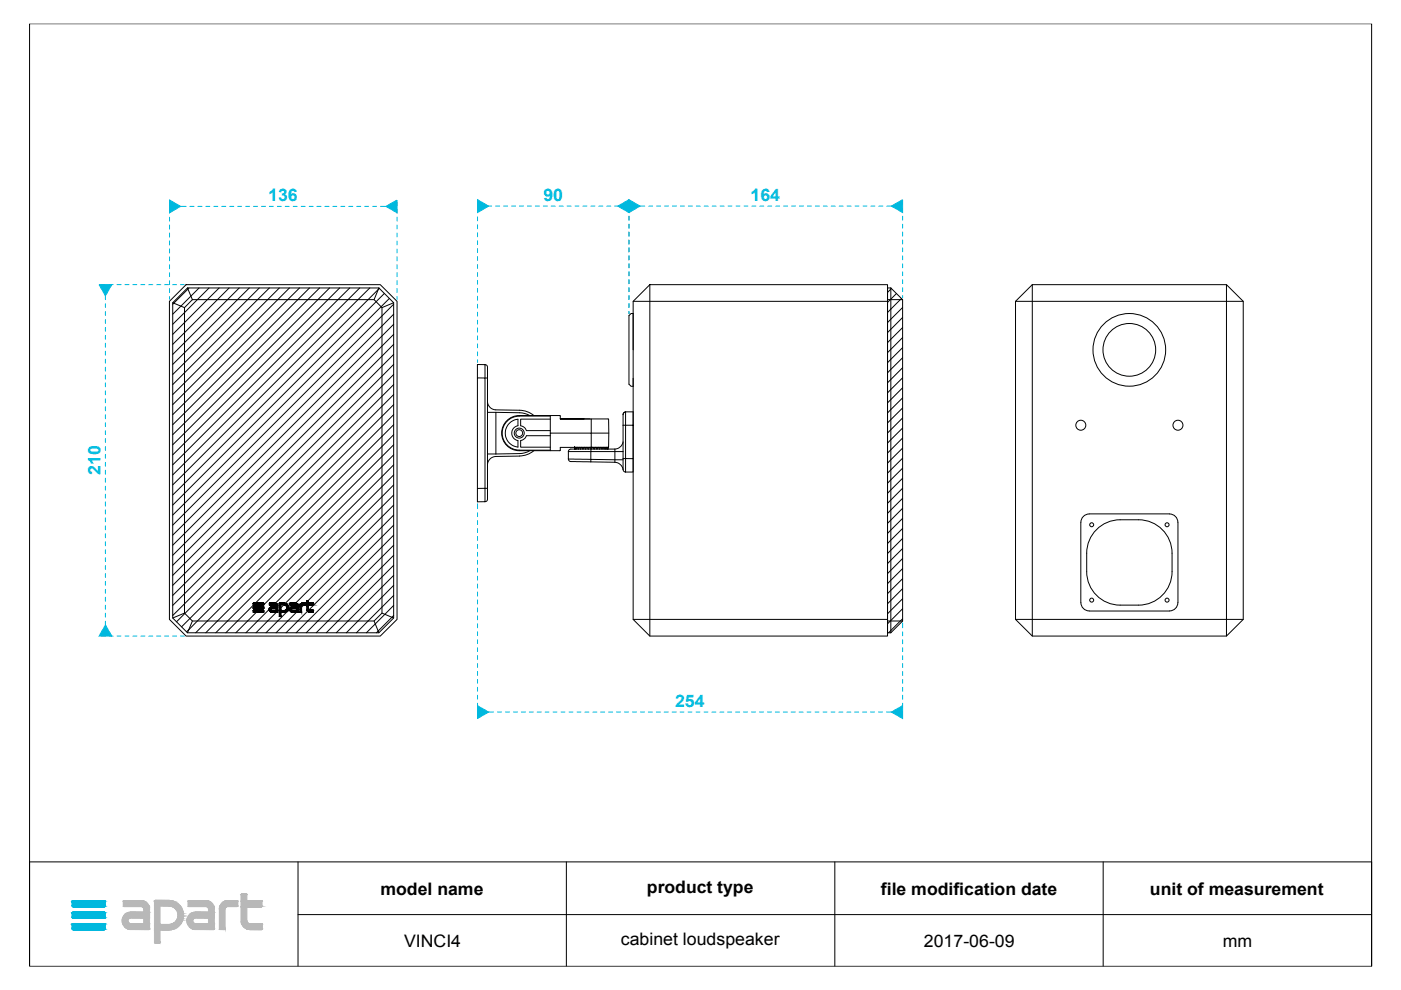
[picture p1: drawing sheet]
<svg xmlns="http://www.w3.org/2000/svg" width="297mm" height="210mm" viewBox="0 0 297 210" stroke-linecap="round" stroke-linejoin="round" font-family="sans-serif">
<defs><g id="words">
<g font-size="3.7" fill="#00c3e4">
<text x="56.9" y="42.7">136</text>
<text x="115.2" y="42.7">90</text>
<text x="159.1" y="42.7">164</text>
<text x="21.3" y="100.7" transform="rotate(-90 21.3 100.7)">210</text>
<text x="143.1" y="149.9">254</text>
</g>
<g font-size="3.7">
<text x="80.6" y="189.7">model name</text>
<text x="137.2" y="189.3">product type</text>
<text x="186.8" y="189.7">file modification date</text>
<text x="243.8" y="189.7">unit of measurement</text>
<text x="85.7" y="200.8">VINCI4</text>
<text x="131.6" y="200.4">cabinet loudspeaker</text>
<text x="195.9" y="200.8">2017-06-09</text>
<text x="259.3" y="200.8">mm</text>
</g>
</g></defs>
<g fill="none" stroke="#000" stroke-width=".21">
<path d="M6.3 5h284.5v199.9h-284.5zM36.6 64.2l2.5 1M39.5 60.4h41.1l3.6 3.5v67.4l-3.6 3.6h-41.1l-3.6-3.6v-67.4zM39.8 61.1l-3.2 3.1v66.8l3.2 3.2h40.5l3.2-3.2v-66.8l-3.2-3.1M39.8 61.1h40.5M39.8 61.1l1 2.4M40.1 61.1l-3.5 3.4M40.8 63.5h38.5l1.7 1.7v64.8l-1.7 1.7h-38.5l-1.7-1.7v-64.8zM42.2 61.1l-5.6 5.5M44.3 61.1l-7.7 7.7M46.5 61.1l-9.9 9.8M48.6 61.1l-12 11.9"/>
<path d="M50.7 61.1l-14.1 14.1M52.9 61.1l-16.3 16.2M55 61.1l-18.4 18.3M57.1 61.1l-20.5 20.4M59.2 61.1l-22.6 22.6M61.4 61.1l-24.8 24.7M63.5 61.1l-26.9 26.8M65.6 61.1l-29 29M67.8 61.1l-31.2 31.1M69.9 61.1l-33.3 33.2M72 61.1l-35.4 35.3M74.1 61.1l-37.5 37.5"/>
<path d="M76.3 61.1l-39.7 39.6M78.4 61.1l-41.8 41.7M80.3 61.1l-1 2.4M80.4 61.2l-43.8 43.8M81.5 62.2l-44.9 44.9M82.6 63.3l-46 45.9M83.5 64.5l-46.9 46.8M83.5 66.6l-46.9 46.9M83.5 68.8l-46.9 46.8M83.5 70.9l-46.9 46.8M83.5 73l-46.9 46.9M83.5 75.2l-46.9 46.8"/>
<path d="M83.5 77.3l-46.9 46.8M83.5 79.4l-46.9 46.8M83.5 64.2l-2.5 1M102.8 77.4l-1.6-.1v2.8M102.8 77.3a.81 .81 0 0 1 .6 1.2v1.6M102.8 77.4v2.7h.6M102.8 77.3v.1M134.2 63.9l3.6-3.5h50.4v74.5h-50.4l-3.6-3.6zM134.2 74.2v-7.7h-.4l-.4 .4v14.6l.4 .4h.4v-1.7M134.2 63.9h54M137.8 60.4v74.5M188.2 63.5h3.2"/>
<path d="M188.9 61.1h-.7v73.1h.7M188.9 61.1l2.5 2.4v68.2M188.9 61.1v73.1M189 61.2l-.8 .8M190.1 62.2l-1.9 1.9M191.1 63.3l-2.9 3M191.4 65.2l-3.2 3.2M191.4 67.3l-3.2 3.2M191.4 69.5l-3.2 3.2M191.4 71.6l-3.2 3.2M191.4 73.7l-3.2 3.2M191.4 75.8l-3.2 3.2"/>
<path d="M191.4 78l-3.2 3.2M215.3 63.9h48.3M218.9 60.4h41.1v74.5M218.9 60.4l-3.6 3.5v67.4l3.6 3.6h41.1l3.6-3.6v-67.4l-3.6-3.5M218.9 60.4v74.5M83.5 81.5l-46.9 46.9M83.5 83.7l-46.9 46.8M83.5 85.8l-46.1 46M83.5 87.9l-45 45M83.5 90.1l-43.9 43.9M83.5 92.2l-42 42M83.5 94.3l-39.9 39.9"/>
<path d="M83.5 96.4l-37.8 37.8M83.5 98.6l-35.6 35.6M103.4 85.2a1.84 1.84 0 0 0 1.7 1.7l5.6 .1 1.6 .5 .9 .6M103.4 80.1v23.4M103.4 87.4h.1M103.4 96.3h.1M103.4 87.4h1.7M103.4 96.3h1.7M105.1 87.4l5.6 .2 1.6 .5M105.1 87.4v8.9M107.9 89.8l.9-.6 1-.3v1.4a1.6 1.6 0 0 0-1.3 1.5 1.6 1.6 0 0 0 1.3 1.6v1.4a2.97 2.97 0 0 1-2.5-1.9 2.97 2.97 0 0 1 .6-3.1zM110.1 88.2a3.6 3.6 0 0 0-3.6 3.6 3.6 3.6 0 0 0 3.6 3.6"/>
<path d="M110.1 88.2h6.6v3.6M112.3 95.6l-1.6 .5-5.6 .2M113.2 95.5l-.9 .7-1.6 .4-5.6 .2a1.82 1.82 0 0 0-1.7 1.7M116.7 92.4h-5.1l-.3 .5-.9 .5v1.4h6.3M116.7 88.9h-6.3v1.4l.7 .3 .5 .7h5.1M120.5 97.3a.93 .93 0 0 0 1.2 .6l8.7 .1M120.5 95.7v1.6M120.5 95.7h4.8M121.8 94.9l.1 .3v-.3M121.8 95.2h.1M121.8 94.9h.1M121.8 94.9v.3"/>
<path d="M121.8 94.9h3.3M121.9 94.9l.1 .3M122 95.2h.1M122.1 94.9l.2 .3 .2-.3M122.2 94.9l-.2 .3M122.5 94.9l.1 .3 .2-.3 .3 .3M123.1 95.2l.2-.3 .3 .3 .2-.3 .4 .3M123.8 88.8h-5h6.3M125.1 94.9h.6l-.4 .3zM125.1 94.9l-.4 .3-.3-.3-.3 .3M125.3 95.2h-3.8a.83 .83 0 0 0-1 .5M125.3 95.2h5.1"/>
<path d="M125.3 95.2v.6M125.4 88.8l3.6 .1 .1 2.9-.2 3.1M125.4 94.9h3.5M126.3 94.9h-.6l.2 .3M126.3 94.9l-.3 .3M126.9 94.9h-.6l.3 .3 .3-.3M127.9 94.9h-.5l-.3 .3-.2-.3h.5l.2 .3 .3-.3M127.9 94.9h.4l.1 .3 .2-.3h-.3l-.2 .3zM128.6 94.9h.2v.3l.1-.3M128.6 94.9l.1 .3 .2-.3M128.9 94.9v.3zM129.1 91.8h-3.7v-3h-6.6l-.1-.7h-8.6a3.7 3.7 0 0 0-3.7 3.7 3.7 3.7 0 0 0 3.7 3.8h8.6l.1-.7h6.6v-3.1h-8.7v3.7h-6.6"/>
<path d="M130.4 98a1.9 1.9 0 0 1 1.7 1.5M130.4 95.2v2.8M132.1 95.7h-6.8v1.7l-4.8-.1M132.1 95.7h.1M132.1 97.2h.5v2.9M132.1 99.5l.2 .4 .3 .2M132.1 97.2v2.3M132.1 97.5l-6.8-.1v.5M132.1 93.7a1.83 1.83 0 0 1-1.7 1.5M132.1 90.2v7M132.6 87.4a.51 .51 0 0 0-.5 .5M132.6 87.4l1.6-.1v2.9h-1.6v7h1.6v-7"/>
<path d="M132.6 87.4v2.8h-.5M132.6 87.4a.59 .59 0 0 0-.5 .9v1.9M134.2 97.2v2.9h-1.6M191.4 80.1l-3.2 3.2M191.4 82.2l-3.2 3.2M191.4 84.4l-3.2 3.2M191.4 86.5l-3.2 3.2M191.4 88.6l-3.2 3.2M191.4 90.8l-3.2 3.1M191.4 92.9l-3.2 3.2M191.4 95l-3.2 3.2M191.4 97.1l-3.2 3.2"/>
<path d="M191.4 99.3l-3.2 3.2M83.5 100.7l-33.5 33.5M83.5 102.8l-31.4 31.4M83.5 105l-29.2 29.2M83.5 107.1l-27.1 27.1M83.5 109.2l-25 25M83.5 111.3l-22.9 22.9M83.5 113.5l-20.7 20.7M83.5 115.6l-18.6 18.6M83.5 117.7l-16.5 16.5M83.5 119.9l-14.3 14.3M102.8 103.5l-1.6 .1v2.8l1.6-.1"/>
<path d="M102.8 103.5v-23.4h-1.6v23.5M102.8 103.5h.6M102.8 103.5v2.8M103.4 103.5v2.2a.46 .46 0 0 1-.6 .6M191.4 101.4l-3.2 3.2M191.4 103.5l-3.2 3.2M191.4 105.7l-3.2 3.1M191.4 107.8l-3.2 3.2M191.4 109.9l-3.2 3.2M191.4 112l-3.2 3.2M191.4 114.2l-3.2 3.2M191.4 116.3l-3.2 3.2"/>
<path d="M191.4 118.4l-3.2 3.2M229.2 110.7v17.1M232.8 111.9a7.1 7.1 0 0 1 4.7-1.7 12.7 12.7 0 0 1 6.9 .7 7.1 7.1 0 0 1 4.1 6.4 12.7 12.7 0 0 1-.7 6.9 7.1 7.1 0 0 1-6.4 4.1 12.7 12.7 0 0 1-6.9-.7 7.1 7.1 0 0 1-4.1-6.4 12.7 12.7 0 0 1 .7-6.9l.4-.9zM249.7 110.7a1.79 1.79 0 0 0-1.7-1.7h-17.1a1.76 1.76 0 0 0-1.7 1.7M249.7 110.7v17.1M39.1 130l-2.5 1M40.8 131.7l-1 2.5M79.3 131.7l1 2.5M81 130l2.5 1M83.5 122l-12.2 12.2M83.5 124.1l-10.1 10.1M83.5 126.2l-7.9 8"/>
<path d="M83.5 128.4l-5.8 5.8M83.5 130.5l-3.7 3.7M134.2 131.3h54M188.2 131.7h3.2M191.4 120.6l-3.2 3.1M191.4 122.7l-3.2 3.2M191.4 124.8l-3.2 3.2M191.4 126.9l-3.2 3.2M191.4 129.1l-3.2 3.2M191.4 131.2l-3 3M191.4 131.7l-2.5 2.5M215.3 131.3h48.3"/>
<path d="M249.7 127.8a1.79 1.79 0 0 1-1.7 1.7h-17.1a1.76 1.76 0 0 1-1.7-1.7M6.3 182.7h284.5v22.2h-284.5zM63.2 193.9h227.6M63.2 182.7v22.2M120.1 182.7v22.2M177 182.7v22.2M233.9 182.7v22.2"/>
<circle cx="239.4" cy="74.2" r="7.7"/>
<circle cx="239.4" cy="74.2" r="5.6"/>
<circle cx="110.1" cy="91.8" r="1.06"/>
<circle cx="110.1" cy="91.8" r=".72"/>
<circle cx="229.2" cy="90.2" r="1.06"/>
<circle cx="249.7" cy="90.2" r="1.06"/>
<circle cx="231.5" cy="111.3" r=".42"/>
<circle cx="247.4" cy="111.3" r=".42"/>
<circle cx="231.5" cy="127.2" r=".42"/>
<circle cx="247.4" cy="127.2" r=".42"/>
</g>
<g fill="#000" stroke="#000" stroke-width=".21">
<path d="M53.7 127.9h2.2zM53.7 127.9l2.2 .1zM53.7 128l2.2 .2h-2.2zM53.7 128h2.2v.2zM53.7 128.2h2.2zM53.7 128.7h2.2zM53.7 128.7l2.2 .3h-2.2zM53.7 128.7h2.2v.3zM53.7 129h2.2zM53.7 129.5h2.2zM53.7 129.5l2.2 .2h-2.2zM53.7 129.5h2.2v.2z"/>
<path d="M53.7 129.7h2.2zM53.7 129.7l2.2 .1zM53.7 129.8h2.2zM53.7 128.2l2.2 .1zM53.7 128.3h2.2zM53.7 129.4h2.2zM53.7 129.4l2.2 .1zM53.7 128.6l2.2 .1zM53.7 128.3h2.1zM53.7 128.6h2.2zM53.7 129h2.1zM53.7 129.8h2.1z"/>
<path d="M53.7 127.9h2.1zM53.7 128.6h2.1zM53.7 129l2.1 .1zM53.7 129.4h2.1zM57 129.2h.4zM57 129.2l.4 .1zM57 129.1h.5zM57 129.1h.4zM57 129.1l.4 .1zM57 129.3h.4zM57 129.3h.5zM57 129.3l.5 .1z"/>
<path d="M57 129.4h.5zM57.1 129h1.8zM57.1 129h.5zM57.1 129l.4 .1zM57.1 129.1h.4zM57.1 129.4h.5zM57.1 129.4h1.8zM57.1 129.4l1.8 .1zM57.1 127.9h1.3zM57.1 127.9h1.4zM57.1 127.9l1.5 .1zM57.1 128h1.6z"/>
<path d="M57.1 128l1.7 .1zM57.1 128.1l1.7 .1zM57.1 128.2h1.7zM57.1 128.2l1.7 .1zM57.1 128.3h1.7zM57.1 128.9l1.8 .1zM57.1 129.5l1.8 .1zM57.2 127.9h1.1zM57.1 127.9h1.2zM57.2 128.3h1.6zM57.2 128.8l1.7 .1zM57.2 129.6l1.7 .1z"/>
<path d="M57.3 128.7l1.6 .1h-1.7zM57.3 128.7l1.6 .1zM57.3 129.7h1.6zM57.3 128.7h1.6zM57.4 128.7h1.5zM57.4 129.7l1.5 .1zM57.4 129.8h1.5zM57.5 128.7h1.4zM57.5 129.8h1.4zM57.5 129.8h1.3zM57.6 129.8h1.2zM57.6 128.6l1.3 .1z"/>
<path d="M58.3 128.3h.5zM58.4 128.3h.4zM58.4 128.3h.5zM58.5 128.3l.4 .1zM58.5 128.4h.4zM58.5 128.4l.4 .2h-.4zM58.5 128.4h.4v.2zM58.5 129l.4 .4h-.4zM58.5 129h.4v.4zM59.2 127.9h1.2zM59.2 127.9h1.4zM59.2 127.9l1.6 .1z"/>
<path d="M59.2 128l1.7 .2h-1.7zM59.2 128h1.6l.1 .2zM59.2 128.2h1.7zM59.2 128.2l.4 1.3h-.4zM59.2 128.2h.4v1.3zM59.2 129.5h1.7zM59.2 129.5l1.6 .2h-1.6zM59.2 129.5h1.7l-.1 .2zM59.2 129.7h1.4zM59.2 129.7h1.6zM59.2 129.7l1.2 .1zM59.2 129.8h1z"/>
<path d="M59.2 129.8h1.2zM59.2 129.8l.4 .9h-.4zM59.2 129.8h.4v.9zM59.2 130.7h.4zM59.2 127.9h1.1zM59.2 130.7h.3zM59.2 127.9h1zM60.2 128.2l.8 .1zM60.3 128.3h.7zM60.2 129.5h.7zM60.3 129.4h.7zM60.4 128.3h.6z"/>
<path d="M60.4 129.4h.6zM60.5 128.3h.5zM60.5 129.4h.5zM60.5 128.3l.6 .1zM60.5 129.3h.5zM60.6 128.4l.5 .1zM60.6 129.3h.5zM60.7 128.5h.4zM60.7 129.2l.4 .1zM60.7 129.2h.4zM60.7 128.5l.4 .1zM60.8 128.6l.4 .1z"/>
<path d="M60.8 128.7h.4zM60.8 129l.3 .1zM60.8 129h.4zM60.8 129.1l.3 .1h-.4zM60.8 129.1h.3zM60.8 128.7l.4 .2h-.4zM60.8 128.7h.4v.2zM60.8 128.9l.4 .1h-.4zM60.8 128.9l.4 .1zM61.4 129.1h.4zM61.4 129.1l.4 .1zM61.4 129.2h.4z"/>
<path d="M61.4 129.2l.4 .1zM61.4 129.3h.4zM61.4 129h.5zM61.4 129l.5 .1zM61.4 129.1h.5zM61.4 129.3l.4 .1zM61.4 129.4h.5zM61.4 129.4h1.8zM61.4 129h1.8zM61.4 129.4l1.8 .1zM61.5 127.9h1.3zM61.5 127.9h1.4z"/>
<path d="M61.5 127.9l1.5 .1zM61.5 128h1.6zM61.5 128l1.6 .1zM61.5 128.1l1.7 .1zM61.5 128.2h1.7zM61.5 128.2l1.7 .1zM61.5 128.3h1.7zM61.5 128.9l1.7 .1zM61.5 129.5l1.7 .1zM61.5 127.9h1.2zM61.5 128.8l1.7 .1zM61.5 129.6l1.7 .1z"/>
<path d="M61.6 128.7l1.6 .1h-1.7zM61.6 128.7l1.6 .1zM61.6 129.7h1.6zM61.6 128.7h1.6zM61.7 128.7h1.5zM61.7 129.7l1.5 .1zM61.8 129.8h1.4zM61.8 128.7h1.4zM61.9 129.8h1.3zM61.9 128.6l1.3 .1zM62.7 128.3h.5zM62.8 128.3h.4z"/>
<path d="M62.8 128.3l.4 .1zM62.8 128.4h.4zM62.8 128.4l.4 .2h-.4zM62.8 128.4h.4v.2zM62.8 129l.4 .4h-.4zM62.8 129h.4v.4zM63.6 128.3h.4zM63.6 128.3l.4 .1zM63.6 128.4h.3zM63.6 128.4h.4zM63.6 128.4l.3 1.4h-.3zM63.6 128.4h.3v1.4z"/>
<path d="M63.6 129.8h.3zM63.6 128.3h1.2zM63.6 128.3h.5zM63.6 128.2h1.2zM63.6 128.2l1.2 .1zM63.7 128.1l1.1 .1zM63.7 128l1.1 .1zM63.7 128h1.1zM63.8 128h1zM63.9 127.9l.9 .1zM63.9 127.9h.9zM64 127.9h.8z"/>
<path d="M64.1 127.9h.7zM65 127.4h.4zM65 127.4l.4 .1zM65 127.5h.4zM65 127.5l.4 .4h-.4zM65 127.5h.4v.4zM65 127.9h1.4zM65 127.9l1.4 .3h-1.4zM65 127.9h1.4v.3zM65 128.2h1.4zM65 128.2l1.4 .1zM65 128.3h1.4z"/>
<path d="M65 128.3l.4 .9h-.4zM65 128.3h.4v.9zM65 129.2h.4zM65 129.2l.4 .1zM65 129.3h.4zM65 129.3l.5 .1zM65 129.4h.5zM65 129.4h.6zM65 129.4h1.4zM65.1 129.4h1.3zM65.1 129.4l1.3 .1zM65.1 129.5l1.3 .1z"/>
<path d="M65.2 129.6l1.2 .1zM65.3 129.7l1.1 .1zM65.4 129.8h1zM65.5 129.8h.9zM65.6 129.8h.8z"/>
</g>
<g fill="#00b8de" stroke="#00b8de" stroke-width=".21">
<path d="M15.5 191h6.6z"/>
<path d="M15.4 191h6.8z"/>
<path d="M15.5 191h6.7z"/>
<path d="M15.3 191h6.9z"/>
<path d="M15.3 191l7 .1z"/>
<path d="M15.3 191.1h7z"/>
<path d="M15.3 191.1l7.1 .1z"/>
<path d="M15.2 191.2h7.2z"/>
<path d="M15.2 191.2l7.2 .8h-7.2z"/>
<path d="M15.2 191.2h7.2v.8z"/>
<path d="M15.2 192h7.2z"/>
<path d="M15.2 192l7.1 .1z"/>
<path d="M15.3 192.1h7z"/>
<path d="M15.3 192.1l7 .1z"/>
<path d="M15.3 192.2h6.9z"/>
<path d="M15.3 192.2h7z"/>
<path d="M15.4 192.2l6.8 .1z"/>
<path d="M15.4 192.2h6.8z"/>
<path d="M15.4 192.3h6.7z"/>
<path d="M15.4 192.3h6.8z"/>
<path d="M15.5 192.3h6.6z"/>
<path d="M15.5 193.4h6.6z"/>
<path d="M15.4 193.4h6.8z"/>
<path d="M15.5 193.4h6.7z"/>
<path d="M15.3 193.5h6.9z"/>
<path d="M15.4 193.4l6.8 .1z"/>
<path d="M15.3 193.5h7z"/>
<path d="M15.3 193.5l7 .1z"/>
<path d="M15.3 193.6h7.1z"/>
<path d="M15.2 193.6l7.2 .1z"/>
<path d="M15.2 193.7l7.2 .7h-7.2z"/>
<path d="M15.2 193.7h7.2v.7z"/>
<path d="M15.2 194.4l7.2 .1z"/>
<path d="M15.2 194.5h7.1z"/>
<path d="M15.2 194.5h7.2z"/>
<path d="M15.3 194.5l7 .1z"/>
<path d="M15.3 194.5h7z"/>
<path d="M15.3 194.6h7z"/>
<path d="M15.3 194.6h6.9z"/>
<path d="M15.3 194.6l6.9 .1z"/>
<path d="M15.4 194.7h6.8z"/>
<path d="M15.4 194.7h6.7z"/>
<path d="M15.5 194.7h6.6z"/>
<path d="M15.5 195.8h6.6z"/>
<path d="M15.4 195.8h6.8z"/>
<path d="M15.5 195.8h6.7z"/>
<path d="M15.3 195.9h6.9z"/>
<path d="M15.4 195.8l6.8 .1z"/>
<path d="M15.3 195.9h7z"/>
<path d="M15.3 195.9l7 .1z"/>
<path d="M15.3 196h7.1z"/>
<path d="M15.2 196l7.2 .1z"/>
<path d="M15.2 196.1l7.2 .7h-7.2z"/>
<path d="M15.2 196.1h7.2v.7z"/>
<path d="M15.2 196.8l7.2 .1z"/>
<path d="M15.2 196.9h7.1z"/>
<path d="M15.2 196.9h7.2z"/>
<path d="M15.3 196.9l7 .1z"/>
<path d="M15.3 196.9h7z"/>
<path d="M15.3 197h7z"/>
<path d="M15.3 197l6.9 .1z"/>
<path d="M15.3 197.1h6.9z"/>
<path d="M15.4 197.1h6.8z"/>
<path d="M15.4 197.1h6.7z"/>
<path d="M15.5 197.1h6.6z"/>
<path d="M35.9 42.4l2.4 1.4-2.4 1.3z"/>
<path d="M81.8 43.8l2.4-1.4v2.7z"/>
<path d="M22.4 132.5l1.3 2.4h-2.7z"/>
<path d="M21 60.4h2.7l-1.3 2.3z"/>
<path d="M133.4 42.3l2.3 1.4-2.3 1.4z"/>
<path d="M189 43.7l2.4-1.4v2.8z"/>
<path d="M101.2 42.3l2.4 1.4-2.4 1.4z"/>
<path d="M131 43.7l2.4-1.4v2.8z"/>
<path d="M101.2 149.6l2.4 1.4-2.4 1.3z"/>
<path d="M189 151l2.4-1.4v2.7z"/>
</g>
<g fill="#b8b8b8" stroke="#b8b8b8" stroke-width=".21">
<path d="M51.2 189.6h1z"/>
<path d="M51.2 189.6h1.1z"/>
<path d="M51.1 189.6h1.2z"/>
<path d="M51.1 189.6l1.2 .1z"/>
<path d="M51.1 189.7h1.2z"/>
<path d="M32.9 190.9h3z"/>
<path d="M32.9 190.9h3.1z"/>
<path d="M32.8 190.9h3.2z"/>
<path d="M32.8 190.9l3.4 .1z"/>
<path d="M48.2 191h2.1z"/>
<path d="M40 191h3.7z"/>
<path d="M26.2 191h3.8z"/>
<path d="M51.1 189.7l1.2 1.3h-1.2z"/>
<path d="M51.1 189.7h1.2v1.3z"/>
<path d="M51.1 191h4.4z"/>
<path d="M39.9 191h3.9z"/>
<path d="M40 191h3.8z"/>
<path d="M32.8 191h3.5z"/>
<path d="M48.1 191h2.2z"/>
<path d="M26.2 191h3.9z"/>
<path d="M48 191h2.4z"/>
<path d="M48.1 191h2.3z"/>
<path d="M39.9 191h4z"/>
<path d="M26.2 191h4z"/>
<path d="M32.8 191h3.6z"/>
<path d="M47.9 191h2.5z"/>
<path d="M39.9 191h4.1z"/>
<path d="M26.2 191h4.1z"/>
<path d="M32.8 191h3.7z"/>
<path d="M39.9 191h4.2z"/>
<path d="M26.2 191h4.2z"/>
<path d="M32.8 191h3.8z"/>
<path d="M51.1 191h4.5z"/>
<path d="M47.8 191h2.6z"/>
<path d="M32.7 191h3.9z"/>
<path d="M47.7 191h2.7z"/>
<path d="M39.9 191h4.3z"/>
<path d="M26.1 191h4.4z"/>
<path d="M47.7 191.1h2.7z"/>
<path d="M47.7 191l2.7 .1z"/>
<path d="M39.9 191l4.4 .1z"/>
<path d="M26.1 191l4.4 .1z"/>
<path d="M51.1 191l4.5 .1z"/>
<path d="M47.6 191.1h2.8z"/>
<path d="M39.9 191.1h4.4z"/>
<path d="M26.1 191.1h4.5z"/>
<path d="M32.7 191l4.2 .1z"/>
<path d="M47.3 191.3l.3-.2 2.8 .2z"/>
<path d="M47.6 191.1h2.8v.2z"/>
<path d="M39.9 191.1l4.7 .2h-4.7z"/>
<path d="M39.9 191.1h4.4l.3 .2z"/>
<path d="M26.1 191.1l4.8 .2h-4.8z"/>
<path d="M26.1 191.1h4.5l.3 .2z"/>
<path d="M32.7 191.1l4.7 .2h-4.7z"/>
<path d="M32.7 191.1h4.2l.5 .2z"/>
<path d="M47 191.5l.3-.2 3.1 .2z"/>
<path d="M47.3 191.3h3.1v.2z"/>
<path d="M39.9 191.3l5 .2h-5z"/>
<path d="M39.9 191.3h4.7l.3 .2z"/>
<path d="M26.1 191.3l5.1 .2h-5.1z"/>
<path d="M26.1 191.3h4.8l.3 .2z"/>
<path d="M32.7 191.3l5.1 .3h-5.1z"/>
<path d="M32.7 191.3h4.7l.4 .3z"/>
<path d="M47 191.5l3.4 .2h-3.6z"/>
<path d="M47 191.5h3.4v.2z"/>
<path d="M39.9 191.5l5.2 .2h-5.2z"/>
<path d="M39.9 191.5h5l.2 .2z"/>
<path d="M26.1 191.5l5.3 .2h-5.3z"/>
<path d="M26.1 191.5h5.1l.2 .2z"/>
<path d="M32.7 191.6l5.4 .4h-5.4z"/>
<path d="M32.7 191.6h5.1l.3 .4z"/>
<path d="M46.8 191.7l3.6 .3h-3.7z"/>
<path d="M46.8 191.7h3.6v.3z"/>
<path d="M39.9 191.7l5.4 .3h-5.4z"/>
<path d="M39.9 191.7h5.2l.2 .3z"/>
<path d="M26.1 191.7l5.5 .3h-5.5z"/>
<path d="M26.1 191.7h5.3l.2 .3z"/>
<path d="M46.7 192l3.7 .1z"/>
<path d="M39.9 192l5.4 .1z"/>
<path d="M26.1 192l5.5 .1z"/>
<path d="M46.6 192.1h3.8z"/>
<path d="M26.1 192.1h5.5z"/>
<path d="M39.9 192.1h5.4z"/>
<path d="M32.7 192l5.6 .1h-5.6z"/>
<path d="M32.7 192h5.4l.2 .1z"/>
<path d="M51.1 191.1l4.5 1h-4.5z"/>
<path d="M51.1 191.1h4.5v1z"/>
<path d="M51.1 192.1h4.5z"/>
<path d="M39.9 192.1l5.4 .1z"/>
<path d="M46.6 192.1l3.8 .1z"/>
<path d="M26.2 192.1l5.4 .1z"/>
<path d="M51.1 192.1l4.5 .1z"/>
<path d="M39.9 192.2h5.4z"/>
<path d="M35.9 192.1l2.4 .1z"/>
<path d="M46.6 192.2h3.8z"/>
<path d="M26.2 192.2h5.4z"/>
<path d="M51.1 192.2h4.4z"/>
<path d="M51.1 192.2h4.5z"/>
<path d="M46.6 192.2h3.7z"/>
<path d="M40 192.2h5.3z"/>
<path d="M46.6 192.2h1.5z"/>
<path d="M46.6 192.2h1.6z"/>
<path d="M43.7 192.2h1.7z"/>
<path d="M30 192.2h1.6z"/>
<path d="M51.1 192.2h4.3z"/>
<path d="M46.6 192.2l1.4 .1z"/>
<path d="M43.8 192.2l1.6 .1z"/>
<path d="M30.1 192.2l1.5 .1z"/>
<path d="M36.3 192.2l2.1 .1h-1.8z"/>
<path d="M36.3 192.2h2l.1 .1z"/>
<path d="M46.6 192.3h1.3z"/>
<path d="M46.6 192.3h1.4z"/>
<path d="M43.9 192.3h1.5z"/>
<path d="M30.2 192.3h1.4z"/>
<path d="M46.5 192.3l1.4 .1z"/>
<path d="M46.5 192.3h1.4z"/>
<path d="M44 192.3l1.4 .1z"/>
<path d="M30.3 192.3l1.4 .1z"/>
<path d="M36.6 192.3l1.8 .1z"/>
<path d="M46.5 192.4h1.4z"/>
<path d="M44 192.4h1.4z"/>
<path d="M30.3 192.4h1.4z"/>
<path d="M36.8 192.4l1.7 .1h-1.6z"/>
<path d="M36.8 192.4h1.6l.1 .1z"/>
<path d="M46.5 192.4l1.3 .1z"/>
<path d="M44.1 192.4l1.3 .1z"/>
<path d="M30.3 192.4l1.4 .1z"/>
<path d="M46.5 192.5l1.3 .1z"/>
<path d="M46.5 192.5h1.3z"/>
<path d="M44.1 192.5l1.3 .1z"/>
<path d="M30.4 192.5l1.3 .1z"/>
<path d="M46.5 192.6l1.2 .1z"/>
<path d="M46.5 192.6h1.3z"/>
<path d="M44.2 192.6l1.2 .1z"/>
<path d="M30.4 192.6l1.3 .1z"/>
<path d="M46.5 192.7h1.2z"/>
<path d="M44.2 192.7h1.2z"/>
<path d="M30.5 192.7h1.2z"/>
<path d="M36.9 192.5l1.7 .2h-1.4z"/>
<path d="M36.9 192.5h1.6l.1 .2z"/>
<path d="M37.2 192.7l1.5 .1z"/>
<path d="M37.3 192.8l1.4 .2h-1.3z"/>
<path d="M37.3 192.8h1.4v.2z"/>
<path d="M37.4 193l1.4 .3h-1.2z"/>
<path d="M37.4 193h1.3l.1 .3z"/>
<path d="M37.6 193.3h1.2z"/>
<path d="M44.2 192.7l1.2 .7h-1.2z"/>
<path d="M44.2 192.7h1.2v.7z"/>
<path d="M30.5 192.7l1.2 .7h-1.2z"/>
<path d="M30.5 192.7h1.2v.7z"/>
<path d="M41 193.5h4.4z"/>
<path d="M41.3 193.4l4.1 .1z"/>
<path d="M27.2 193.5h4.5z"/>
<path d="M27.6 193.4l4.1 .1z"/>
<path d="M40.7 193.6h4.7z"/>
<path d="M41 193.5l4.4 .1z"/>
<path d="M26.9 193.6h4.8z"/>
<path d="M27.2 193.5l4.5 .1z"/>
<path d="M37.6 193.3l1.3 .4h-1.2z"/>
<path d="M37.6 193.3h1.2l.1 .4z"/>
<path d="M40.4 193.7l.3-.1 4.7 .1z"/>
<path d="M40.7 193.6h4.7v.1z"/>
<path d="M26.6 193.7l.3-.1 4.8 .1z"/>
<path d="M26.9 193.6h4.8v.1z"/>
<path d="M37.7 193.7l1.2 .1z"/>
<path d="M40.1 194l.3-.3 5 .3z"/>
<path d="M40.4 193.7h5v.3z"/>
<path d="M26.4 194l.2-.3 5.1 .3z"/>
<path d="M26.6 193.7h5.1v.3z"/>
<path d="M37.7 193.8l1.2 .2h-1.2z"/>
<path d="M37.7 193.8h1.2v.2z"/>
<path d="M40.1 194l5.3 .3h-5.5z"/>
<path d="M40.1 194h5.3v.3z"/>
<path d="M26.4 194l5.3 .3h-5.5z"/>
<path d="M26.4 194h5.3v.3z"/>
<path d="M37.7 194l1.2 .3h-1.2z"/>
<path d="M37.7 194h1.2v.3z"/>
<path d="M37.7 194.3l1.2 .1z"/>
<path d="M37.7 194.3h1.2z"/>
<path d="M39.9 194.3l5.5 .3h-5.6z"/>
<path d="M39.9 194.3h5.5v.3z"/>
<path d="M26.2 194.3l5.5 .3h-5.7z"/>
<path d="M26.2 194.3h5.5v.3z"/>
<path d="M39.8 194.6h5.6z"/>
<path d="M26 194.6h5.7z"/>
<path d="M39.7 194.6l1.6 .1z"/>
<path d="M39.7 194.6h1.7z"/>
<path d="M26 194.6l1.5 .1z"/>
<path d="M26 194.6h1.6z"/>
<path d="M39.7 194.7h1.5z"/>
<path d="M39.7 194.7h1.6z"/>
<path d="M26 194.7h1.4z"/>
<path d="M26 194.7h1.5z"/>
<path d="M37.7 194.4l1.1 .4h-1.2z"/>
<path d="M37.7 194.4h1.2l-.1 .4z"/>
<path d="M39.7 194.7l1.4 .1z"/>
<path d="M26 194.7l1.3 .1z"/>
<path d="M37.6 194.8h1.2z"/>
<path d="M39.7 194.8l1.3 .1z"/>
<path d="M39.7 194.8h1.4z"/>
<path d="M26 194.8l1.2 .1z"/>
<path d="M26 194.8h1.3z"/>
<path d="M39.7 194.9h1.3z"/>
<path d="M25.9 194.9h1.3z"/>
<path d="M39.6 194.9l1.3 .1z"/>
<path d="M39.6 194.9h1.4z"/>
<path d="M25.9 194.9l1.3 .1z"/>
<path d="M39.6 195l1.3 .1z"/>
<path d="M39.6 195h1.3z"/>
<path d="M25.9 195l1.2 .1z"/>
<path d="M25.9 195h1.3z"/>
<path d="M37.6 194.8l1.1 .3h-1.3z"/>
<path d="M37.6 194.8h1.2l-.1 .3z"/>
<path d="M39.6 195.1l1.3 .1h-1.3z"/>
<path d="M39.6 195.1h1.3z"/>
<path d="M25.9 195.1l1.2 .1h-1.2z"/>
<path d="M25.9 195.1h1.2z"/>
<path d="M39.6 195.2h1.3z"/>
<path d="M25.9 195.2h1.2z"/>
<path d="M51.1 192.2l1.2 3.1h-1.2z"/>
<path d="M51.1 192.2h1.2v3.1z"/>
<path d="M51.1 195.3h1.2z"/>
<path d="M37.4 195.1l1.3 .2h-1.4z"/>
<path d="M37.4 195.1h1.3v.2z"/>
<path d="M39.6 195.2l1.3 .1z"/>
<path d="M25.9 195.2l1.2 .1z"/>
<path d="M51.1 195.3l1.2 .1z"/>
<path d="M37.3 195.3l1.3 .1h-1.4z"/>
<path d="M37.3 195.3h1.4z"/>
<path d="M39.6 195.3l1.3 .1z"/>
<path d="M25.9 195.3l1.2 .1z"/>
<path d="M51.1 195.4l1.3 .1z"/>
<path d="M39.6 195.4l1.3 .1z"/>
<path d="M25.9 195.4l1.3 .1z"/>
<path d="M51.1 195.5h1.3z"/>
<path d="M39.6 195.5l1.4 .1z"/>
<path d="M25.9 195.5l1.3 .1z"/>
<path d="M39.6 195.6h1.4z"/>
<path d="M25.9 195.6h1.3z"/>
<path d="M36.9 195.6l.3-.2 1.3 .2z"/>
<path d="M37.2 195.4h1.4l-.1 .2z"/>
<path d="M51.1 195.5l1.4 .1z"/>
<path d="M51.1 195.6h1.4z"/>
<path d="M39.7 195.6l1.4 .1z"/>
<path d="M25.9 195.6l1.4 .1z"/>
<path d="M51.1 195.6l1.4 .1z"/>
<path d="M36.8 195.7h1.6z"/>
<path d="M36.9 195.6h1.6z"/>
<path d="M51.2 195.7h1.4z"/>
<path d="M39.7 195.7l1.5 .1z"/>
<path d="M26 195.7l1.4 .1z"/>
<path d="M51.2 195.7l1.5 .1z"/>
<path d="M39.7 195.8h1.6z"/>
<path d="M26 195.8h1.5z"/>
<path d="M36.6 195.8h1.8z"/>
<path d="M51.2 195.8h1.6z"/>
<path d="M51.2 195.8h1.7z"/>
<path d="M51.2 195.8h4.3z"/>
<path d="M44.2 194.6l1.2 1.2h-1.2z"/>
<path d="M44.2 194.6h1.2v1.2z"/>
<path d="M39.7 195.8h1.7z"/>
<path d="M30.5 194.6l1.2 1.2h-1.2z"/>
<path d="M30.5 194.6h1.2v1.2z"/>
<path d="M26 195.8h1.6z"/>
<path d="M51.2 195.8h4.4z"/>
<path d="M51.2 195.8l4.4 .1z"/>
<path d="M51.2 195.9h4.4z"/>
<path d="M39.7 195.8l5.7 .1z"/>
<path d="M26 195.8l5.7 .1z"/>
<path d="M36.3 195.9l.3-.1 1.7 .1z"/>
<path d="M36.6 195.8h1.8l-.1 .1z"/>
<path d="M35.9 196h2.4z"/>
<path d="M36.3 195.9h2z"/>
<path d="M32.7 192.1l1.2 3.9h-1.2z"/>
<path d="M32.7 192.1h1.2v3.9z"/>
<path d="M32.7 196l5.4 .1h-5.4z"/>
<path d="M32.7 196h5.6l-.2 .1z"/>
<path d="M39.8 195.9l5.6 .3h-5.5z"/>
<path d="M39.8 195.9h5.6v.3z"/>
<path d="M26 195.9l5.7 .3h-5.5z"/>
<path d="M26 195.9h5.7v.3z"/>
<path d="M51.2 195.9l4.4 .4h-4.2z"/>
<path d="M51.2 195.9h4.4v.4z"/>
<path d="M32.7 196.1l5.1 .4h-5.1z"/>
<path d="M32.7 196.1h5.4l-.3 .4z"/>
<path d="M39.9 196.2l5.5 .3h-5.3z"/>
<path d="M39.9 196.2h5.5v.3z"/>
<path d="M26.2 196.2l5.5 .3h-5.3z"/>
<path d="M26.2 196.2h5.5v.3z"/>
<path d="M51.4 196.3l4.2 .2h-4z"/>
<path d="M51.4 196.3h4.2v.2z"/>
<path d="M40.1 196.5l5.3 .2h-5z"/>
<path d="M40.1 196.5h5.3v.2z"/>
<path d="M26.4 196.5l5.3 .2h-5.1z"/>
<path d="M26.4 196.5h5.3v.2z"/>
<path d="M32.7 196.5l4.7 .3h-4.7z"/>
<path d="M32.7 196.5h5.1l-.4 .3z"/>
<path d="M51.6 196.5l4 .3h-3.7z"/>
<path d="M51.6 196.5h4v.3z"/>
<path d="M40.4 196.7l5 .2h-4.7z"/>
<path d="M40.4 196.7h5v.2z"/>
<path d="M26.6 196.7l5.1 .2h-4.8z"/>
<path d="M26.6 196.7h5.1v.2z"/>
<path d="M51.9 196.8l3.7 .1h-3.4z"/>
<path d="M51.9 196.8h3.7v.1z"/>
<path d="M46.5 192.7l1.2 4.3h-1.2z"/>
<path d="M46.5 192.7h1.2v4.3z"/>
<path d="M40.7 196.9l4.7 .1z"/>
<path d="M26.9 196.9l4.8 .1z"/>
<path d="M52.2 196.9l3.4 .1z"/>
<path d="M32.7 196.8l4.2 .2h-4.2z"/>
<path d="M32.7 196.8h4.7l-.5 .2z"/>
<path d="M46.5 197h1.2z"/>
<path d="M40.8 197h4.6z"/>
<path d="M27.1 197h4.6z"/>
<path d="M52.3 197h3.3z"/>
<path d="M40.9 197h4.5z"/>
<path d="M27.2 197h4.5z"/>
<path d="M52.4 197h3.2z"/>
<path d="M41 197h4.4z"/>
<path d="M52.5 197h3.1z"/>
<path d="M52.5 197l3.1 .1z"/>
<path d="M46.5 197l1.2 .1z"/>
<path d="M46.5 197.1h1.2z"/>
<path d="M41.1 197l4.3 .1z"/>
<path d="M27.3 197l4.4 .1z"/>
<path d="M27.3 197h4.4z"/>
<path d="M52.6 197.1h3z"/>
<path d="M41.2 197.1h4.2z"/>
<path d="M27.4 197.1h4.2z"/>
<path d="M27.4 197.1h4.3z"/>
<path d="M46.6 197.1h1.1z"/>
<path d="M46.6 197.1h1z"/>
<path d="M27.5 197.1h4.1z"/>
<path d="M41.3 197.1h4z"/>
<path d="M41.3 197.1h4.1z"/>
<path d="M27.6 197.1h4z"/>
<path d="M52.7 197.1h2.8z"/>
<path d="M52.7 197.1h2.9z"/>
<path d="M52.8 197.1h2.7z"/>
<path d="M52.9 197.1h2.6z"/>
<path d="M32.7 197l3.7 .1h-3.7z"/>
<path d="M32.7 197h4.2l-.5 .1z"/>
<path d="M32.7 197.1l3.2 .1z"/>
<path d="M32.7 197.1h3.7z"/>
<path d="M32.7 197.2l1.2 2.6h-1.2z"/>
<path d="M32.7 197.2h1.2v2.6z"/>
<path d="M32.7 199.8h1.2z"/>
<path d="M32.8 199.8h1.1z"/>
<path d="M32.8 199.8l1.1 .1z"/>
<path d="M32.8 199.9h1.1z"/>
<path d="M32.8 199.9h1z"/>
<path d="M32.9 199.9h.9z"/>
</g>
<g fill="none" stroke="#00b8de" stroke-width=".21">
<path d="M35.9 42.9v.6M35.9 44.4v.8M35.9 46v.9M35.9 47.7v.9M35.9 49.4v.9M35.9 51.1v.8M35.9 52.8v.8M35.9 54.5v.8M35.9 56.1v.9M35.9 57.8v.9M35.9 59.5v.9M38.3 43.8h1.2"/>
<path d="M40.3 43.8h.8M42 43.8h.8M43.6 43.8h.9M45.3 43.8h.9M47 43.8h.9M48.7 43.8h.9M50.4 43.8h.8M52.1 43.8h.8M53.7 43.8h.9M55.4 43.8h.9M57.1 43.8h.9M58.8 43.8h.9"/>
<path d="M60.5 43.8h.8M62.2 43.8h.8M63.8 43.8h.9M65.5 43.8h.9M67.2 43.8h.9M68.9 43.8h.8M70.6 43.8h.8M72.3 43.8h.8M73.9 43.8h.9M75.6 43.8h.9M77.3 43.8h.8M79 43.8h.8"/>
<path d="M80.7 43.8h1.1M84.2 42.9v.6M84.2 44.4v.8M84.2 46v.9M84.2 47.7v.9M84.2 49.4v.9M84.2 51.1v.8M84.2 52.8v.8M84.2 54.5v.8M84.2 56.1v.9M84.2 57.8v.9M84.2 59.5v.9"/>
<path d="M101.2 42.9v.6M101.2 44.3v.8M101.2 46v.8M101.2 47.7v.8M101.2 49.3v.9M101.2 51v.9M101.2 52.7v.9M101.2 54.4v.8M101.2 56.1v.8M101.2 57.8v.8M101.2 59.4v.9M103.6 43.7h.6"/>
<path d="M105.1 43.7h.8M106.8 43.7h.8M108.5 43.7h.8M110.1 43.7h.9M111.8 43.7h.9M113.5 43.7h.8M115.2 43.7h.8M116.9 43.7h.8M118.6 43.7h.8M120.2 43.7h.9M121.9 43.7h.9M123.6 43.7h.8"/>
<path d="M125.3 43.7h.8M127 43.7h.8M128.7 43.7h.8M130.3 43.7h.7M133.4 42.9v.4M133.4 44.2v.8M133.4 45.8v.9M133.4 47.5v.9M133.4 49.2v.8M133.4 50.9v.8M133.4 52.6v.8M133.4 54.3v.8"/>
<path d="M133.4 55.9v.9M133.4 57.6v.9M133.4 59.3v.8M135.7 43.7h1M137.5 43.7h.9M139.2 43.7h.9M140.9 43.7h.8M142.6 43.7h.8M144.3 43.7h.8M145.9 43.7h.9M147.6 43.7h.9M149.3 43.7h.9"/>
<path d="M151 43.7h.8M152.7 43.7h.8M154.4 43.7h.8M156 43.7h.9M157.7 43.7h.9M159.4 43.7h.9M161.1 43.7h.8M162.8 43.7h.8M164.5 43.7h.8M166.1 43.7h.9M167.8 43.7h.9M169.5 43.7h.9"/>
<path d="M171.2 43.7h.8M172.9 43.7h.8M174.6 43.7h.8M176.2 43.7h.9M177.9 43.7h.9M179.6 43.7h.8M181.3 43.7h.8M183 43.7h.8M184.7 43.7h.8M186.3 43.7h.9M188 43.7h1M191.4 42.9v.4"/>
<path d="M191.4 44.2v.8M191.4 45.8v.9M191.4 47.5v.9M191.4 49.2v.8M191.4 50.9v.8M191.4 52.6v.8M191.4 54.3v.8M191.4 55.9v.9M191.4 57.6v.9M191.4 59.3v.8M21.5 60.4h.8M22.4 62.7v.8"/>
<path d="M22.4 64.4v.8M22.4 66v.9M22.4 67.7v.9M22.4 69.4v.9M22.4 71.1v.8M22.4 72.8v.8M22.4 74.5v.8M22.4 76.1v.9M22.4 77.8v.9M22.4 79.5v.9M23.1 60.4h.9M24.8 60.4h.9"/>
<path d="M26.5 60.4h.8M28.2 60.4h.8M29.9 60.4h.8M31.5 60.4h.9M33.2 60.4h.9M34.9 60.4h.9M35.9 61.2v.8M35.9 62.9v.6M36.6 60.4h.8M38.3 60.4h.8M84.2 61.2v.8M84.2 62.9v.6"/>
<path d="M101.2 61.1v.9M101.2 62.8v.9M101.2 64.5v.8M101.2 66.2v.8M101.2 67.9v.8M101.2 69.5v.9M101.2 71.2v.9M101.2 72.9v.9M101.2 74.6v.8M101.2 76.3v.6M133.4 61v.8M133.4 62.7v.8"/>
<path d="M133.4 64.4v.8M133.4 66v.5M191.4 61v.8M191.4 62.7v.4M22.4 81.2v.8M22.4 82.9v.8M22.4 84.6v.8M22.4 86.2v.9M22.4 87.9v.9M22.4 89.6v.9M22.4 91.3v.8M22.4 93v.8"/>
<path d="M22.4 94.7v.8M22.4 96.3v.9M22.4 98v.9M22.4 99.7v.9M22.4 101.4v.8M22.4 103.1v.8M22.4 104.8v.8M22.4 106.4v.9M22.4 108.1v.9M22.4 109.8v.8M22.4 111.5v.8M22.4 113.2v.8"/>
<path d="M22.4 114.9v.8M22.4 116.5v.9M22.4 118.2v.9M22.4 119.9v.8M101.2 106.8v1.1M101.2 108.7v.8M101.2 110.4v.8M101.2 112.1v.8M101.2 113.7v.9M101.2 115.4v.9M101.2 117.1v.9M101.2 118.8v.8"/>
<path d="M21.5 134.9h.8M22.4 121.6v.8M22.4 123.3v.8M22.4 125v.8M22.4 126.6v.9M22.4 128.3v.9M22.4 130v.8M22.4 131.7v.8M23.1 134.9h.9M24.8 134.9h.9M26.5 134.9h.8M28.2 134.9h.8"/>
<path d="M29.9 134.9h.8M31.5 134.9h.9M33.2 134.9h.9M34.9 134.9h.9M36.6 134.9h.8M38.3 134.9h.8M101.2 120.5v.8M101.2 122.2v.8M101.2 123.8v.9M101.2 125.5v.9M101.2 127.2v.8M101.2 128.9v.8"/>
<path d="M101.2 130.6v.8M101.2 132.3v.8M101.2 134v.8M101.2 135.6v.9M101.2 137.3v.8M101.2 139v.8M191.4 132.1v1M191.4 134v.8M191.4 135.6v.9M191.4 137.3v.9M191.4 139v.9M101.2 140.7v.8"/>
<path d="M101.2 142.4v.8M101.2 144v.9M101.2 145.7v.9M101.2 147.4v.8M101.2 149.1v.8M101.2 150.8v1M103.6 151h1.1M105.5 151h.8M107.2 151h.8M108.9 151h.8M110.5 151h.9M112.2 151h.9"/>
<path d="M113.9 151h.8M115.6 151h.8M117.3 151h.8M119 151h.8M120.6 151h.9M122.3 151h.9M124 151h.8M125.7 151h.8M127.4 151h.8M129.1 151h.8M130.7 151h.9M132.4 151h.9"/>
<path d="M134.1 151h.8M135.8 151h.8M137.5 151h.8M139.2 151h.8M140.8 151h.9M142.5 151h.9M144.2 151h.8M145.9 151h.8M147.6 151h.8M149.2 151h.9M150.9 151h.9M152.6 151h.9"/>
<path d="M154.3 151h.8M156 151h.8M157.7 151h.8M159.3 151h.9M161 151h.9M162.7 151h.9M164.4 151h.8M166.1 151h.8M167.7 151h.9M169.4 151h.9M171.1 151h.9M172.8 151h.9"/>
<path d="M174.5 151h.8M176.2 151h.8M177.8 151h.9M179.5 151h.9M181.2 151h.9M182.9 151h.9M184.6 151h.8M186.3 151h.8M187.9 151h1.1M191.4 140.7v.8M191.4 142.4v.8M191.4 144v.9"/>
<path d="M191.4 145.7v.9M191.4 147.4v.9M191.4 149.1v.9M191.4 150.8v1"/>
</g>
<use href="#words"/>
</svg>
